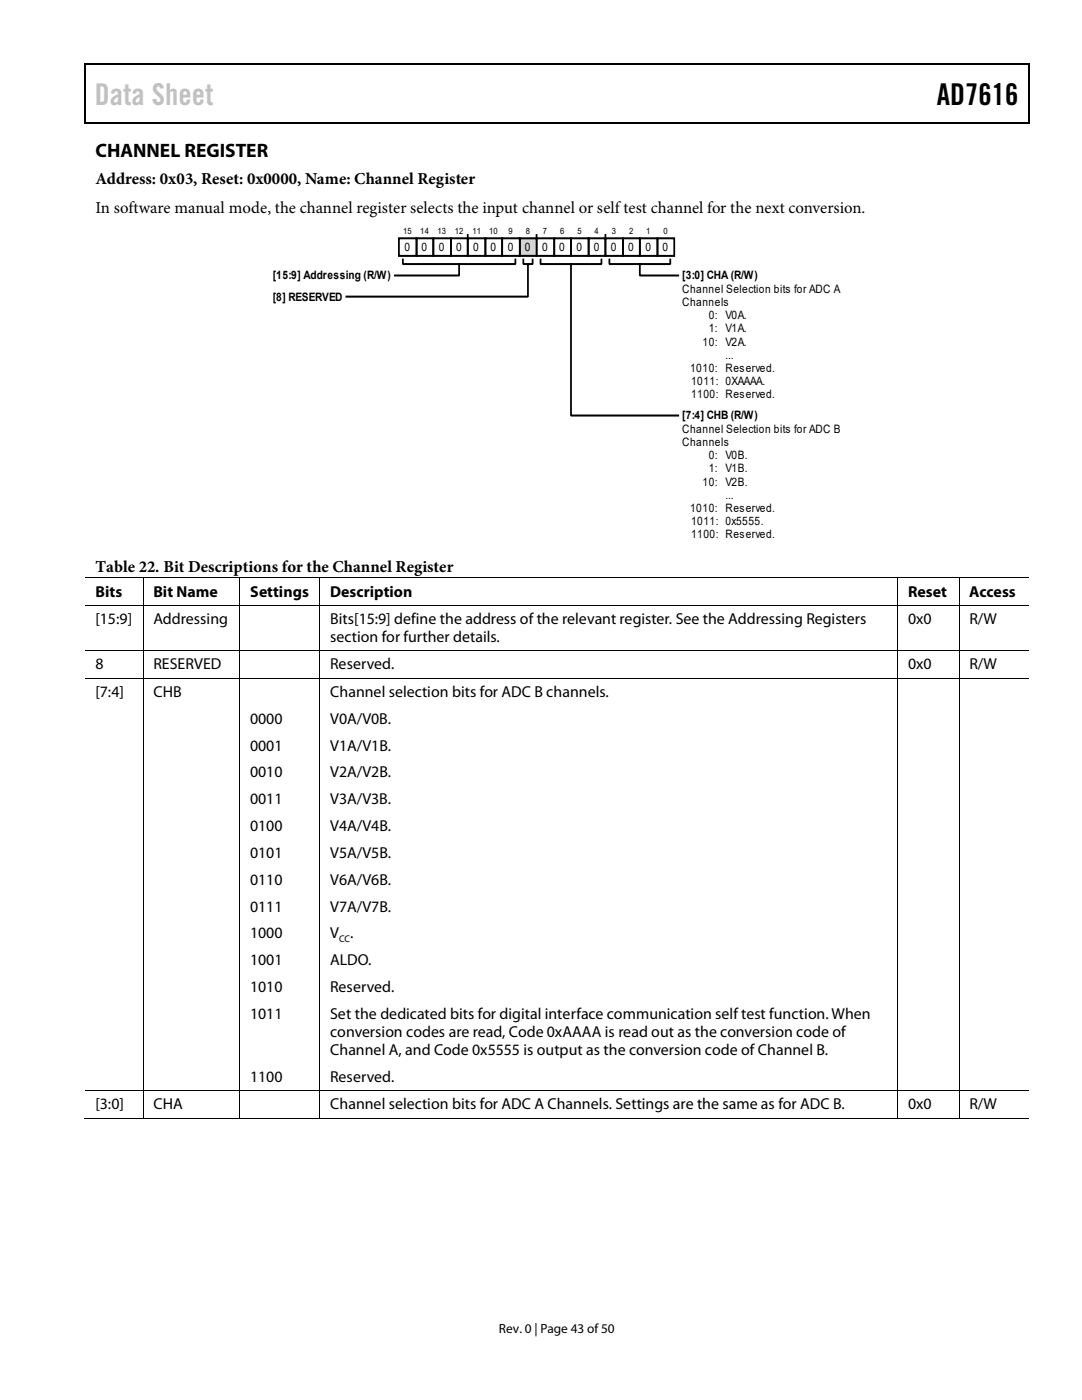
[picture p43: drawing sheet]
<svg xmlns="http://www.w3.org/2000/svg" width="216mm" height="279mm" viewBox="0 0 216 279" stroke-linecap="round" stroke-linejoin="round" font-family="sans-serif">
<defs><g id="words">
<text font-size="6" fill="#c1c1c1" x="18.9" y="20.9">Data Sheet</text>
<text font-size="6" x="186.9" y="20.9">AD7616</text>
<text font-size="3.9" x="19" y="31.3">CHANNEL REGISTER</text>
<g font-size="3.3">
<text x="19" y="36.8">Address: 0x03, Reset: 0x0000, Name: Channel Register</text>
<text x="19" y="42.5">In software manual mode, the channel register selects the input channel or self test channel for the next conversion.</text>
<text x="19" y="114.1">Table 22. Bit Descriptions for the Channel Register</text>
</g>
<g font-size="3.2">
<text x="19" y="119.1">Bits</text>
<text x="30.6" y="119.1">Bit Name</text>
<text x="49.9" y="119.1">Settings</text>
<text x="65.9" y="119.1">Description</text>
<text x="181.2" y="119.1">Reset</text>
<text x="193.4" y="119.1">Access</text>
<text x="19" y="124.5">[15:9]</text>
<text x="30.6" y="124.5">Addressing</text>
<text x="65.9" y="124.5">Bits[15:9] define the address of the relevant register. See the Addressing Registers</text>
<text x="181.2" y="124.5">0x0</text>
<text x="193.4" y="124.5">R/W</text>
<text x="65.9" y="128.1">section for further details.</text>
<text x="19" y="133.6">8</text>
<text x="30.6" y="133.6">RESERVED</text>
<text x="65.9" y="133.6">Reserved.</text>
<text x="181.2" y="133.6">0x0</text>
<text x="193.4" y="133.6">R/W</text>
<text x="19" y="139.1">[7:4]</text>
<text x="30.6" y="139.1">CHB</text>
<text x="65.9" y="139.1">Channel selection bits for ADC B channels.</text>
<text x="49.9" y="149.8">0001</text>
<text x="49.9" y="144.4">0000</text>
<text x="65.9" y="149.8">V1A/V1B.</text>
<text x="65.9" y="144.4">V0A/V0B.</text>
<text x="49.9" y="155.2">0010</text>
<text x="65.9" y="155.2">V2A/V2B.</text>
<text x="49.9" y="160.5">0011</text>
<text x="65.9" y="160.5">V3A/V3B.</text>
<text x="49.9" y="165.9">0100</text>
<text x="65.9" y="165.9">V4A/V4B.</text>
<text x="49.9" y="171.2">0101</text>
<text x="65.9" y="171.2">V5A/V5B.</text>
<text x="49.9" y="176.6">0110</text>
<text x="65.9" y="176.6">V6A/V6B.</text>
<text x="49.9" y="181.9">0111</text>
<text x="65.9" y="181.9">V7A/V7B.</text>
<text x="49.9" y="187.3">1000</text>
<text x="65.9" y="187.3">V</text>
<text x="69.9" y="187.3">.</text>
<text x="49.9" y="192.7">1001</text>
<text x="49.9" y="198">1010</text>
<text x="65.9" y="198">Reserved.</text>
<text x="65.9" y="192.7">ALDO.</text>
<text x="49.9" y="203.4">1011</text>
<text x="65.9" y="203.4">Set the dedicated bits for digital interface communication selftest function. When</text>
<text x="65.9" y="206.9">conversion codes are read, Code 0xAAAA is read out as the conversion code of</text>
<text x="49.9" y="215.9">1100</text>
<text x="65.9" y="210.6">Channel A, and Code 0x5555 is output as the conversion code of Channel B.</text>
<text x="65.9" y="215.9">Reserved.</text>
<text x="19" y="221.3">[3:0]</text>
<text x="30.6" y="221.3">CHA</text>
<text x="65.9" y="221.3">Channel selection bits for ADC A Channels. Settings are the same as for ADC B.</text>
<text x="181.2" y="221.3">0x0</text>
<text x="193.4" y="221.3">R/W</text>
</g>
<text font-size="2.7" x="99.6" y="266">Rev. 0 | Page 43 of 50</text>
<g font-size="2.3">
<text x="80.7" y="50.1">0</text>
<text x="84.1" y="50.1">0</text>
<text x="87.6" y="50.1">0</text>
<text x="91" y="50.1">0</text>
<text x="94.4" y="50.1">0</text>
<text x="97.9" y="50.1">0</text>
<text x="101.3" y="50.1">0</text>
<text x="104.7" y="50.1">0</text>
<text x="108.2" y="50.1">0</text>
<text x="111.6" y="50.1">0</text>
<text x="115" y="50.1">0</text>
<text x="118.5" y="50.1">0</text>
<text x="121.9" y="50.1">0</text>
<text x="125.3" y="50.1">0</text>
<text x="128.8" y="50.1">0</text>
<text x="132.2" y="50.1">0</text>
<text x="54.4" y="55.8">[15:9] Addressing (R/W)</text>
<text x="54.4" y="60">[8] RESERVED</text>
<text x="136.1" y="55.8">[3:0] CHA (R/W)</text>
<text x="136.1" y="58.4">Channel Selection bits for ADC A</text>
<text x="136.1" y="61">Channels</text>
<text x="141.4" y="63.7">0: V0A.</text>
<text x="140.2" y="69">10: V2A.</text>
<text x="141.4" y="66.3">1: V1A.</text>
<text x="144.8" y="71.6">...</text>
<text x="137.7" y="74.2">1010: Reserved.</text>
<text x="137.9" y="76.9">1011: 0XAAAA.</text>
<text x="136.1" y="83.7">[7:4] CHB (R/W)</text>
<text x="137.9" y="79.5">1100: Reserved.</text>
<text x="136.1" y="86.4">Channel Selection bits for ADC B</text>
<text x="136.1" y="89">Channels</text>
<text x="141.4" y="94.3">1: V1B.</text>
<text x="141.4" y="91.6">0: V0B.</text>
<text x="140.2" y="96.9">10: V2B.</text>
<text x="144.8" y="99.5">...</text>
<text x="137.7" y="102.2">1010: Reserved.</text>
<text x="137.9" y="107.4">1100: Reserved.</text>
<text x="137.9" y="104.8">1011: 0x5555.</text>
</g>
<text font-size="1.9" x="67.6" y="188">CC</text>
<g font-size="1.7">
<text x="80.4" y="46.7">15</text>
<text x="83.9" y="46.7">14</text>
<text x="87.3" y="46.7">13</text>
<text x="90.7" y="46.7">12</text>
<text x="94.3" y="46.7">11</text>
<text x="97.6" y="46.7">10</text>
<text x="101.5" y="46.7">9</text>
<text x="104.9" y="46.7">8</text>
<text x="108.3" y="46.7">7</text>
<text x="111.8" y="46.7">6</text>
<text x="115.2" y="46.7">5</text>
<text x="118.6" y="46.7">4</text>
<text x="122.1" y="46.7">3</text>
<text x="125.5" y="46.7">2</text>
<text x="128.9" y="46.7">1</text>
<text x="132.4" y="46.7">0</text>
</g>
</g></defs>
<g fill="#000">
<path d="M16.9 12.7h.2v1h-.2zM16.9 12.7h.2v.3h-.2zM82.5 12.7h.3v.3h-.3zM205.1 12.7h.3v1h-.3zM205.1 12.7h.3v.3h-.3zM16.9 24.4h.2v.2h-.2zM82.3 24.4h.2v.2h-.2zM205.1 24.4h.3v.2h-.3zM28.5 115.4l.1 .5zM28.5 115.3l.1 .1zM47.8 115.4l.1 .5zM47.8 115.3l.1 .1z"/>
<path d="M63.8 115.4l.1 .5zM63.8 115.3l.1 .1zM179.1 115.4l.1 .5zM179.1 115.3l.1 .1zM191.3 115.4l.1 .5zM191.3 115.3l.1 .1zM28.5 120.8l.1 .6zM28.5 129.8l.1 .7zM28.5 135.4l.1 .6zM28.5 135.3h.2v.1h-.2zM47.8 120.8l.1 .6zM47.8 129.8l.1 .7z"/>
<path d="M47.8 135.4l.1 .6zM47.8 135.3h.2v.1h-.2zM63.8 120.8l.1 .6zM63.8 129.8l.1 .7zM63.8 135.4l.1 .6zM63.8 135.3h.2v.1h-.2zM179.1 120.8l.1 .6zM179.1 129.8l.1 .7zM179.1 135.4l.1 .6zM179.1 135.3h.2v.1h-.2zM191.3 120.8l.1 .6zM191.3 129.8l.1 .7z"/>
<path d="M191.3 135.4l.1 .6zM191.3 135.3h.2v.1h-.2zM28.5 140.8l.1 .6zM28.5 146.1l.1 .6zM28.5 151.5l.1 .6zM28.5 156.8l.1 .6zM47.8 140.8l.1 .6zM47.8 146.1l.1 .6zM47.8 151.5l.1 .6zM47.8 156.8l.1 .6zM63.8 140.8l.1 .6zM63.8 146.1l.1 .6z"/>
<path d="M63.8 151.5l.1 .6zM63.8 156.8l.1 .6zM179.1 140.8l.1 .6zM179.1 146.1l.1 .6zM179.1 151.5l.1 .6zM179.1 156.8l.1 .6zM191.3 140.8l.1 .6zM191.3 146.1l.1 .6zM191.3 151.5l.1 .6zM191.3 156.8l.1 .6zM28.5 162.2l.1 .6zM28.5 167.6l.1 .5z"/>
<path d="M28.5 172.9l.1 .6zM28.5 178.3l.1 .5zM47.8 162.2l.1 .6zM47.8 167.6l.1 .5zM47.8 172.9l.1 .6zM47.8 178.3l.1 .5zM63.8 162.2l.1 .6zM63.8 167.6l.1 .5zM63.8 172.9l.1 .6zM63.8 178.3l.1 .5zM179.1 162.2l.1 .6zM179.1 167.6l.1 .5z"/>
<path d="M179.1 172.9l.1 .6zM179.1 178.3l.1 .5zM191.3 162.2l.1 .6zM191.3 167.6l.1 .5zM191.3 172.9l.1 .6zM191.3 178.3l.1 .5zM28.5 183.6l.1 .6zM28.5 189l.1 .5zM28.5 194.4l.1 .5zM28.5 199.7l.1 .5zM47.8 183.6l.1 .6zM47.8 189l.1 .5z"/>
<path d="M47.8 194.4l.1 .5zM47.8 199.7l.1 .5zM63.8 183.6l.1 .6zM63.8 189l.1 .5zM63.8 194.4l.1 .5zM63.8 199.7l.1 .5zM179.1 183.6l.1 .6zM179.1 189l.1 .5zM179.1 194.4l.1 .5zM179.1 199.7l.1 .5zM191.3 183.6l.1 .6zM191.3 189l.1 .5z"/>
<path d="M191.3 194.4l.1 .5zM191.3 199.7l.1 .5zM28.5 212.2l.1 .6zM28.5 217.6l.1 .6zM47.8 212.2l.1 .6zM47.8 217.6l.1 .6zM63.8 212.2l.1 .6zM63.8 217.6l.1 .6zM179.1 212.2l.1 .6zM179.1 217.6l.1 .6zM191.3 212.2l.1 .6zM191.3 217.6l.1 .6z"/>
<path d="M28.5 223.1h.2v.1h-.2zM47.8 223.1h.2v.1h-.2zM63.8 223.1h.2v.1h-.2zM179.1 223.1h.2v.1h-.2zM191.3 223.1h.2v.1h-.2z"/>
</g>
<path d="M17 13.7v10.7M17.1 12.8h65.4M82.8 12.8h122.3M205.2 13.7v10.7M17.1 24.5h188" fill="none" stroke="#000" stroke-width=".25"/>
<g fill="none" stroke="#000" stroke-width=".2">
<path d="M17 115.3h11.5M28.6 115.9v4.9M28.6 115.3h19.2M47.9 115.9v4.9M47.9 115.3h15.9M63.8 115.9v4.9M63.9 115.3h115.2M179.2 115.9v4.9M179.2 115.3h12.1M191.4 115.9v4.9M191.4 115.3h13.8M17 120.8h11.5"/>
<path d="M17 129.9h11.5M17 135.3h11.5M28.6 121.4v8.4M28.6 130.5v4.8M28.6 136v4.8M28.6 120.8h19.2M28.6 129.9h19.2M28.7 135.3h19.1M47.9 121.4v8.4M47.9 130.5v4.8M47.9 136v4.8M47.9 120.8h15.9"/>
<path d="M47.9 129.9h15.9M48 135.3h15.8M63.8 121.4v8.4M63.8 130.5v4.8M63.8 136v4.8M63.9 120.8h115.2M63.9 129.9h115.2M64 135.3h115.1M179.2 121.4v8.4M179.2 130.5v4.8M179.2 136v4.8M179.2 120.8h12.1"/>
<path d="M179.2 129.9h12.1M179.3 135.3h12M191.4 121.4v8.4M191.4 130.5v4.8M191.4 136v4.8M191.4 120.8h13.8M191.4 129.9h13.8M191.5 135.3h13.7M28.6 141.4v4.7M28.6 146.7v4.8M28.6 152.1v4.7M28.6 157.4v4.8"/>
<path d="M47.9 141.4v4.7M47.9 146.7v4.8M47.9 152.1v4.7M47.9 157.4v4.8M63.8 141.4v4.7M63.8 146.7v4.8M63.8 152.1v4.7M63.8 157.4v4.8M179.2 141.4v4.7M179.2 146.7v4.8M179.2 152.1v4.7M179.2 157.4v4.8"/>
<path d="M191.4 141.4v4.7M191.4 146.7v4.8M191.4 152.1v4.7M191.4 157.4v4.8M28.6 162.8v4.8M28.6 168.1v4.8M28.6 173.5v4.8M28.6 178.8v4.8M47.9 162.8v4.8M47.9 168.1v4.8M47.9 173.5v4.8M47.9 178.8v4.8"/>
<path d="M63.8 162.8v4.8M63.8 168.1v4.8M63.8 173.5v4.8M63.8 178.8v4.8M179.2 162.8v4.8M179.2 168.1v4.8M179.2 173.5v4.8M179.2 178.8v4.8M191.4 162.8v4.8M191.4 168.1v4.8M191.4 173.5v4.8M191.4 178.8v4.8"/>
<path d="M28.6 184.2v4.8M28.6 189.5v4.9M28.6 194.9v4.8M47.9 184.2v4.8M47.9 189.5v4.9M47.9 194.9v4.8M63.8 184.2v4.8M63.8 189.5v4.9M63.8 194.9v4.8M179.2 184.2v4.8M179.2 189.5v4.9M179.2 194.9v4.8"/>
<path d="M191.4 184.2v4.8M191.4 189.5v4.9M191.4 194.9v4.8M17 217.6h11.5M28.6 200.2v12M28.6 212.8v4.8M28.6 218.2v4.9M28.6 217.6h19.2M47.9 200.2v12M47.9 212.8v4.8M47.9 218.2v4.9M47.9 217.6h15.9"/>
<path d="M63.8 200.2v12M63.8 212.8v4.8M63.8 218.2v4.9M63.9 217.6h115.2M179.2 200.2v12M179.2 212.8v4.8M179.2 218.2v4.9M179.2 217.6h12.1M191.4 200.2v12M191.4 212.8v4.8M191.4 218.2v4.9M191.4 217.6h13.8"/>
<path d="M16.8 223.1h11.7M28.7 223.1h19.1M48 223.1h15.8M64 223.1h115.1M179.3 223.1h12M191.5 223.1h13.7"/>
</g>
<path d="M107.1 47.6h3.5v3.5h-3.5zM110.6 47.6h3.3v3.5h-3.3zM113.9 47.6h3.6v3.5h-3.6zM117.5 47.6h3.3v3.5h-3.3zM120.8 47.6h3.5v3.5h-3.5zM124.3 47.6h3.4v3.5h-3.4zM127.7 47.6h3.5v3.5h-3.5zM131.2 47.6h3.3v3.5h-3.3z" fill="none" stroke="#000" stroke-width=".38"/>
<path d="M103.7 47.6h3.4v3.5h-3.4z" fill="#d3d3d3" stroke="#000" stroke-width=".38"/>
<g fill="none" stroke="#000" stroke-width=".38">
<path d="M79.6 47.6h3.5v3.5h-3.5zM80.4 51.8v.9h22.4v-.9M83.1 47.6h3.4v3.5h-3.4zM86.5 47.6h3.5v3.5h-3.5zM90 47.6h3.3v3.5h-3.3zM91.6 52.7v2.3h-12.8M93.3 47.6h3.6v3.5h-3.6zM93.3 46.9v.7M96.9 47.6h3.3v3.5h-3.3zM100.2 47.6h3.5v3.5h-3.5zM104.4 51.8v.9h1.9v-.9M105.4 52.7v6.5h-36.3"/>
<path d="M107.1 46.9v.7M107.9 51.8v.9h12.1v-.9M113.9 52.7v30.2h21.4M120.8 46.9v.7M121.6 51.8v.9h12.1v-.9M127.7 52.7v2.3h7.6"/>
</g>
<use href="#words"/>
</svg>
